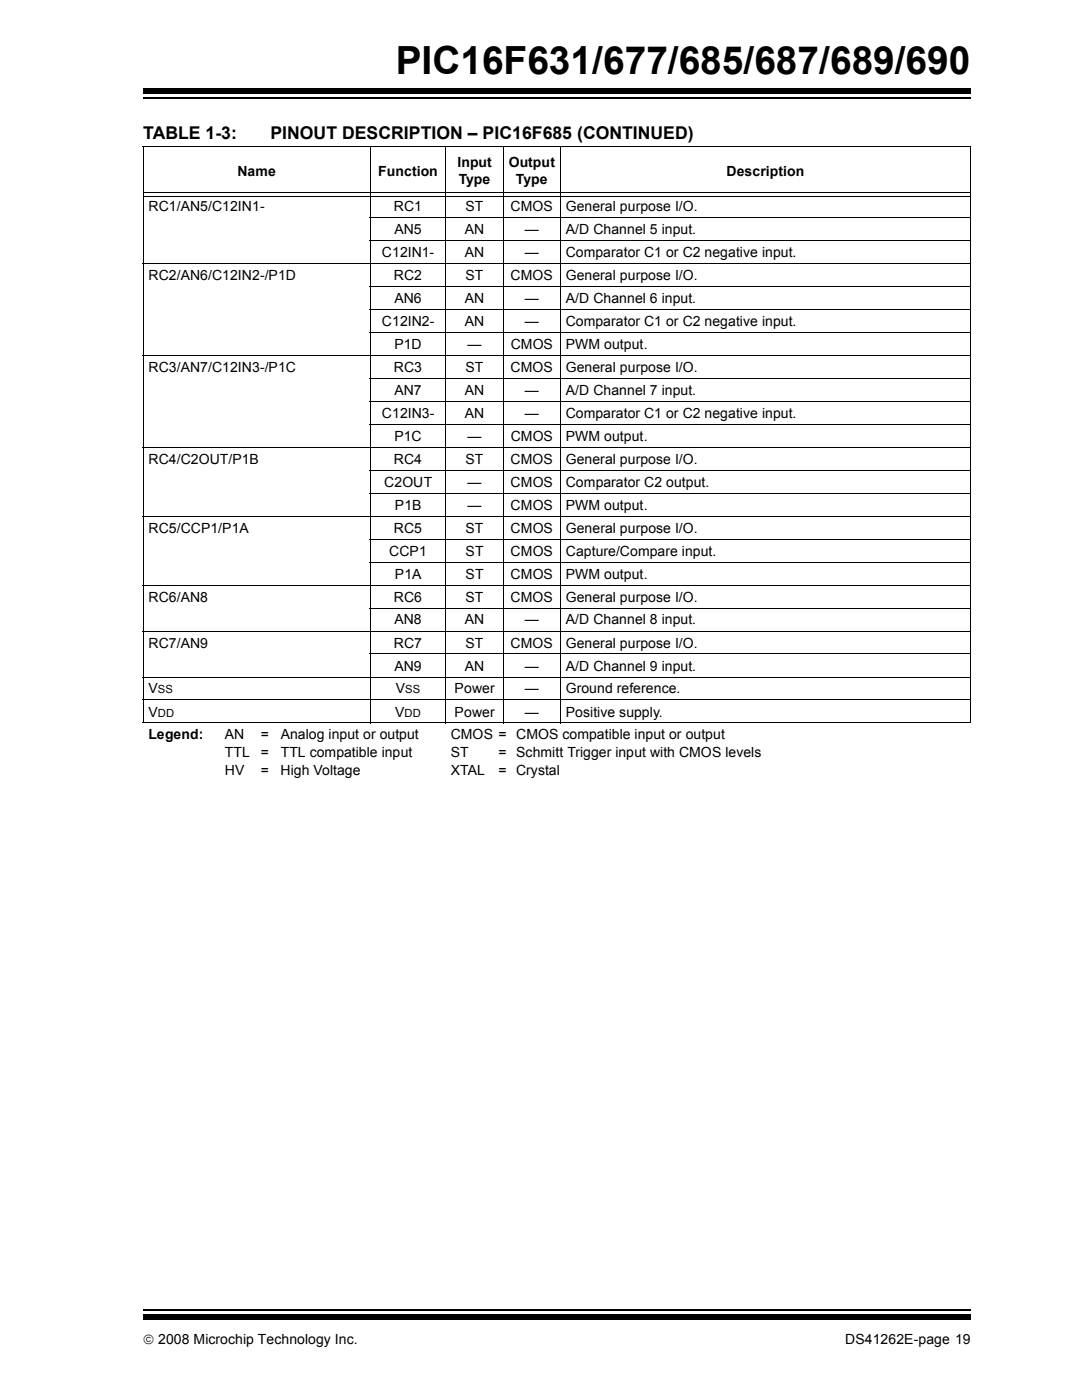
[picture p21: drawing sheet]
<svg xmlns="http://www.w3.org/2000/svg" width="216mm" height="279mm" viewBox="0 0 216 279" stroke-linecap="round" stroke-linejoin="round" font-family="sans-serif">
<defs><g id="words">
<text font-size="7.7" x="79" y="14.7">PIC16F631/677/685/687/689/690</text>
<g font-size="3.5">
<text x="28.6" y="27.7">TABLE 1-3:</text>
<text x="54" y="27.7">PINOUT DESCRIPTION – PIC16F685 (CONTINUED)</text>
</g>
<g font-size="2.8">
<text x="47.4" y="35.1">Name</text>
<text x="75.5" y="35.1">Function</text>
<text x="91.3" y="33.3">Input</text>
<text x="101.5" y="33.3">Output</text>
<text x="145" y="35.1">Description</text>
<text x="91.5" y="36.8">Type</text>
<text x="103" y="36.8">Type</text>
<text x="29.6" y="42.1">RC1/AN5/C12IN1-</text>
<text x="78.6" y="42.1">RC1</text>
<text x="78.7" y="46.7">AN5</text>
<text x="92.8" y="46.7">AN</text>
<text x="92.9" y="42.1">ST</text>
<text x="101.9" y="42.1">CMOS</text>
<text x="104.7" y="46.7">—</text>
<text x="112.9" y="42.1">General purpose I/O.</text>
<text x="112.9" y="46.7">A/D Channel 5 input.</text>
<text x="76.2" y="51.3">C12IN1-</text>
<text x="92.7" y="51.3">AN</text>
<text x="104.7" y="51.3">—</text>
<text x="112.9" y="51.3">Comparator C1 or C2 negative input.</text>
<text x="29.6" y="55.8">RC2/AN6/C12IN2-/P1D</text>
<text x="78.6" y="55.8">RC2</text>
<text x="92.9" y="55.8">ST</text>
<text x="101.9" y="55.8">CMOS</text>
<text x="112.9" y="55.8">General purpose I/O.</text>
<text x="76.2" y="65">C12IN2-</text>
<text x="78.7" y="60.5">AN6</text>
<text x="92.7" y="65">AN</text>
<text x="92.8" y="60.5">AN</text>
<text x="104.7" y="65">—</text>
<text x="104.7" y="60.5">—</text>
<text x="112.9" y="65">Comparator C1 or C2 negative input.</text>
<text x="112.9" y="60.5">A/D Channel 6 input.</text>
<text x="78.7" y="69.6">P1D</text>
<text x="93.3" y="69.6">—</text>
<text x="101.9" y="69.6">CMOS</text>
<text x="112.9" y="69.6">PWM output.</text>
<text x="29.6" y="74.2">RC3/AN7/C12IN3-/P1C</text>
<text x="78.6" y="74.2">RC3</text>
<text x="92.9" y="74.2">ST</text>
<text x="101.9" y="74.2">CMOS</text>
<text x="112.9" y="74.2">General purpose I/O.</text>
<text x="76.2" y="83.4">C12IN3-</text>
<text x="78.7" y="78.8">AN7</text>
<text x="92.7" y="83.4">AN</text>
<text x="92.8" y="78.8">AN</text>
<text x="104.7" y="83.4">—</text>
<text x="104.7" y="78.8">—</text>
<text x="112.9" y="83.4">Comparator C1 or C2 negative input.</text>
<text x="112.9" y="78.8">A/D Channel 7 input.</text>
<text x="78.7" y="88">P1C</text>
<text x="93.3" y="88">—</text>
<text x="101.9" y="88">CMOS</text>
<text x="112.9" y="88">PWM output.</text>
<text x="29.6" y="92.5">RC4/C2OUT/P1B</text>
<text x="78.6" y="92.5">RC4</text>
<text x="92.9" y="92.5">ST</text>
<text x="101.9" y="92.5">CMOS</text>
<text x="112.9" y="92.5">General purpose I/O.</text>
<text x="76.7" y="97.1">C2OUT</text>
<text x="78.8" y="101.7">P1B</text>
<text x="93.3" y="97.1">—</text>
<text x="93.3" y="101.7">—</text>
<text x="101.9" y="97.1">CMOS</text>
<text x="101.9" y="101.7">CMOS</text>
<text x="112.9" y="101.7">PWM output.</text>
<text x="112.9" y="97.1">Comparator C2 output.</text>
<text x="29.6" y="106.3">RC5/CCP1/P1A</text>
<text x="78.6" y="106.3">RC5</text>
<text x="92.9" y="106.3">ST</text>
<text x="101.9" y="106.3">CMOS</text>
<text x="112.9" y="106.3">General purpose I/O.</text>
<text x="77.7" y="110.9">CCP1</text>
<text x="92.9" y="110.9">ST</text>
<text x="101.9" y="110.9">CMOS</text>
<text x="112.9" y="110.9">Capture/Compare input.</text>
<text x="78.8" y="115.5">P1A</text>
<text x="92.9" y="115.5">ST</text>
<text x="101.9" y="115.5">CMOS</text>
<text x="112.9" y="115.5">PWM output.</text>
<text x="29.6" y="120.1">RC6/AN8</text>
<text x="78.6" y="120.1">RC6</text>
<text x="78.7" y="124.6">AN8</text>
<text x="92.8" y="124.6">AN</text>
<text x="92.9" y="120.1">ST</text>
<text x="101.9" y="120.1">CMOS</text>
<text x="104.7" y="124.6">—</text>
<text x="112.9" y="120.1">General purpose I/O.</text>
<text x="112.9" y="124.6">A/D Channel 8 input.</text>
<text x="29.6" y="129.2">RC7/AN9</text>
<text x="78.6" y="129.2">RC7</text>
<text x="92.9" y="129.2">ST</text>
<text x="101.9" y="129.2">CMOS</text>
<text x="112.9" y="129.2">General purpose I/O.</text>
<text x="78.7" y="133.8">AN9</text>
<text x="92.8" y="133.8">AN</text>
<text x="104.7" y="133.8">—</text>
<text x="112.9" y="133.8">A/D Channel 9 input.</text>
<text x="29.6" y="138.4">V</text>
<text x="29.6" y="143">V</text>
<text x="78.9" y="143">V</text>
<text x="79" y="138.4">V</text>
<text x="90.7" y="138.4">Power</text>
<text x="90.7" y="143">Power</text>
<text x="104.7" y="138.4">—</text>
<text x="104.7" y="143">—</text>
<text x="112.9" y="138.4">Ground reference.</text>
<text x="112.9" y="143">Positive supply.</text>
<text x="29.6" y="147.6">Legend:</text>
<text x="44.9" y="147.6">AN</text>
<text x="52" y="147.6">=</text>
<text x="56" y="147.6">Analog input or output</text>
<text x="89.9" y="147.6">CMOS = CMOS compatible input or output</text>
<text x="44.9" y="151.1">TTL</text>
<text x="44.9" y="154.6">HV</text>
<text x="52" y="154.6">=</text>
<text x="52" y="151.1">=</text>
<text x="56" y="154.6">High Voltage</text>
<text x="56" y="151.1">TTL compatible input</text>
<text x="89.9" y="154.6">XTAL</text>
<text x="90" y="151.1">ST</text>
<text x="99.5" y="154.6">= Crystal</text>
<text x="99.5" y="151.1">= Schmitt Trigger input with CMOS levels</text>
<text x="28.6" y="268.1">© 2008 Microchip Technology Inc.</text>
<text x="168.7" y="268.1">DS41262E-page 19</text>
</g>
<g font-size="2.2">
<text x="31.5" y="138.4">SS</text>
<text x="31.5" y="143">DD</text>
<text x="80.7" y="143">DD</text>
<text x="80.9" y="138.4">SS</text>
</g>
</g></defs>
<path d="M28.6 261.4h165.1" fill="none" stroke="#000" stroke-width=".34"/>
<path d="M28.6 262.4h165.1v1h-165.1z" fill="#000"/>
<path d="M28.6 17.3h165.1v5.4h-165.1z" fill="#fff"/>
<path d="M28.6 19.6h165.1" fill="none" stroke="#000" stroke-width=".34"/>
<path d="M28.6 17.7h165.1v1.1h-165.1z" fill="#000"/>
<g fill="none" stroke="#000" stroke-width=".2">
<path d="M28.5 29.3h165.3M28.6 29.4v114.8M28.7 38.4h164.9M28.7 39.2h164.9M73.9 29.2v115.2M89 29.2v115.2M100.4 29.2v115.2M111.8 29.2v115.2M193.7 29.4v114.8M28.5 52.6h165.3M73.8 43.4h120M73.8 48h120"/>
<path d="M73.8 57.1h120M28.5 70.9h165.3M73.8 61.7h120M73.8 66.3h120M73.8 75.5h120M28.5 89.2h165.3M73.8 80.1h120M73.8 84.7h120M73.8 93.9h120M73.8 98.4h120M28.5 103h165.3M28.5 116.8h165.3"/>
<path d="M73.8 107.6h120M73.8 112.2h120M28.5 125.9h165.3M28.5 135.1h165.3M28.5 139.7h165.3M73.8 121.4h120M73.8 130.5h120M28.5 144.3h165.3"/>
</g>
<use href="#words"/>
</svg>
